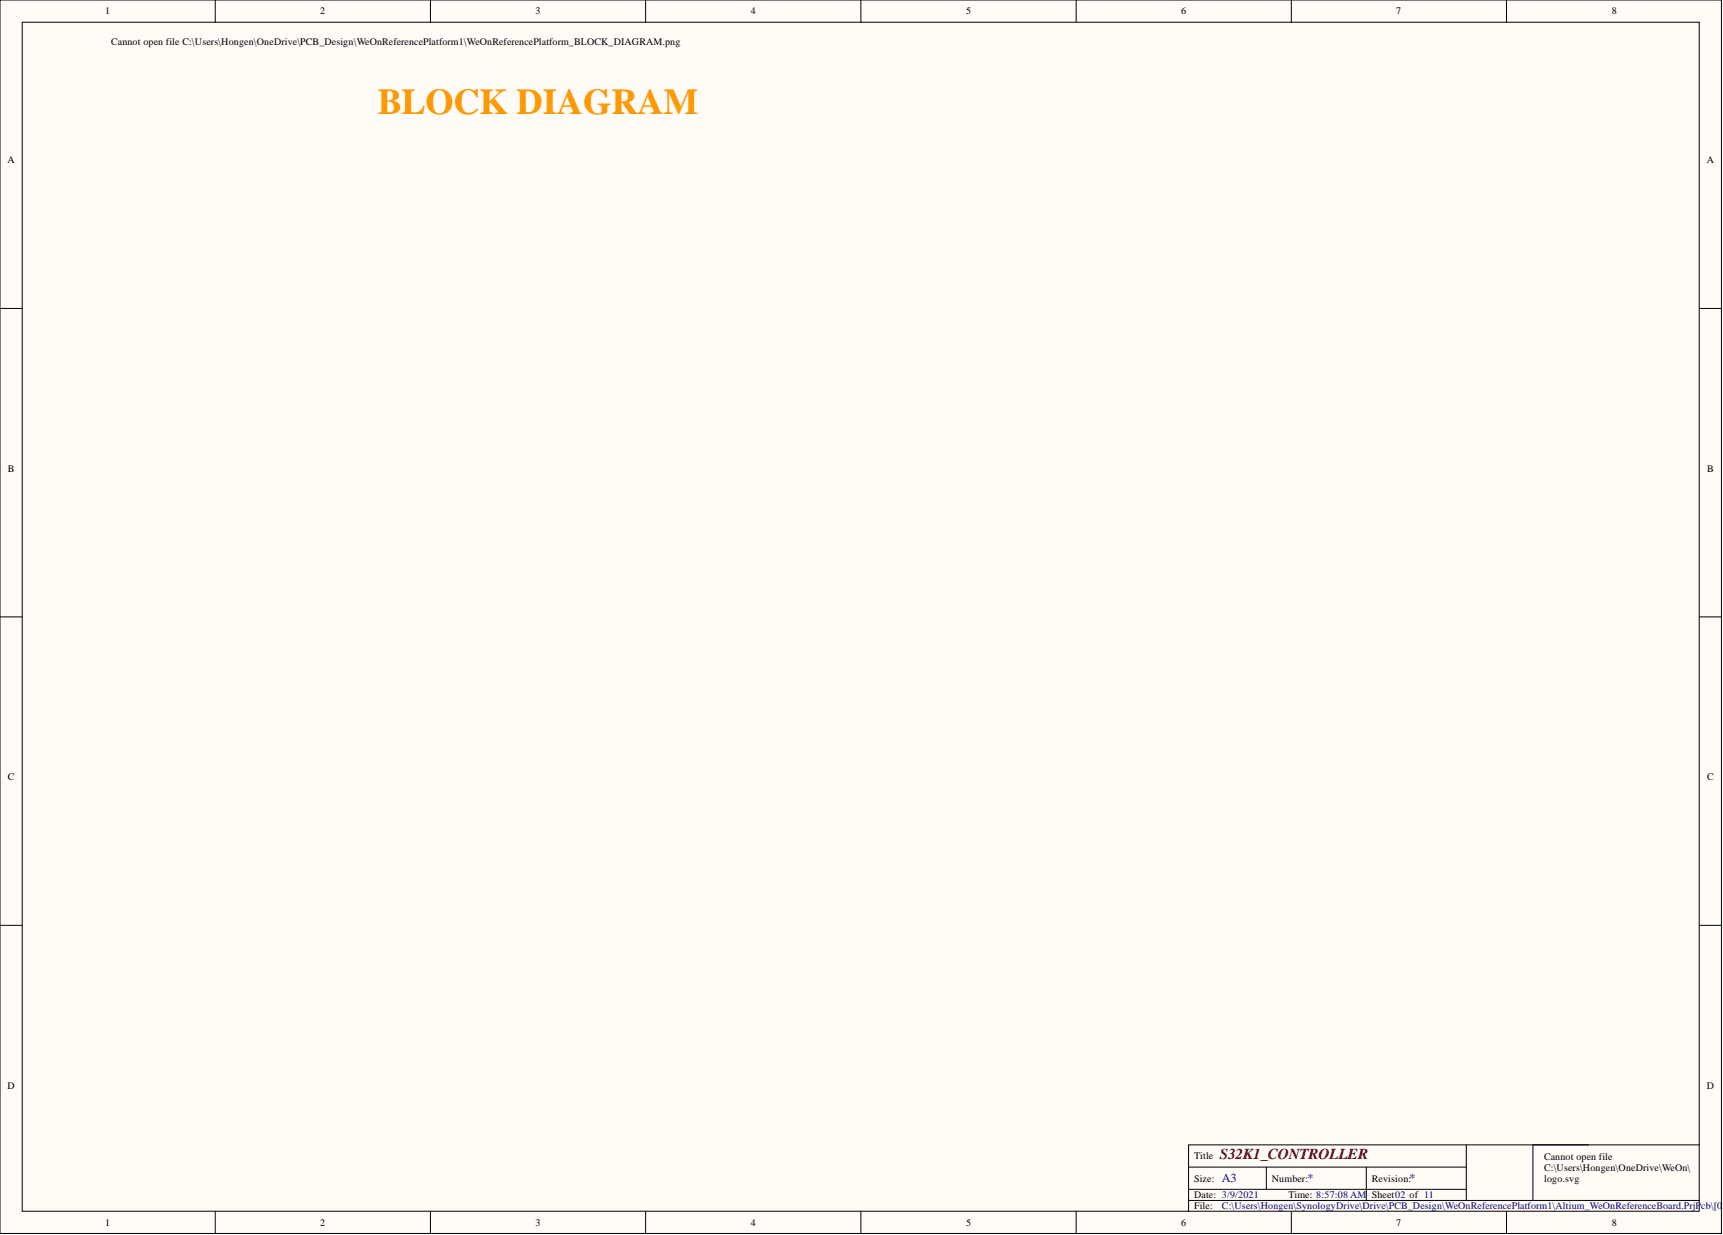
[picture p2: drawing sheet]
<svg xmlns="http://www.w3.org/2000/svg" width="393mm" height="282mm" viewBox="0 0 393 282" stroke-linecap="round" stroke-linejoin="round" font-family="sans-serif">
<defs><g id="words">
<text font-size="8.3" fill="#f90" x="86.2" y="26.1">BLOCK DIAGRAM</text>
<text font-size="3.5" fill="#800000" x="278.4" y="264.6">S32K1_CONTROLLER</text>
<g font-size="2.8" fill="#000080">
<text x="279" y="269.8">A3</text>
<text x="298.5" y="269.8">*</text>
<text x="321.8" y="269.8">*</text>
</g>
<g font-size="2.3">
<text x="24" y="3.3">1</text>
<text x="73.1" y="3.3">2</text>
<text x="122.2" y="3.3">3</text>
<text x="171.4" y="3.3">4</text>
<text x="220.5" y="3.3">5</text>
<text x="269.7" y="3.3">6</text>
<text x="318.8" y="3.3">7</text>
<text x="368" y="3.3">8</text>
<text x="25.4" y="10.3">Cannot open file C:\Users\Hongen\OneDrive\PCB_Design\WeOnReferencePlatform1\WeOnReferencePlatform_BLOCK_DIAGRAM.png</text>
<text x="1.7" y="37.2">A</text>
<text x="389.7" y="37.2">A</text>
<text x="1.8" y="107.6">B</text>
<text x="389.8" y="107.6">B</text>
<text x="1.8" y="178">C</text>
<text x="389.8" y="178">C</text>
<text x="1.7" y="248.4">D</text>
<text x="389.7" y="248.4">D</text>
<text x="272.6" y="264.6">Title</text>
<text x="272.6" y="269.7">Size:</text>
<text x="290.4" y="269.7">Number:</text>
<text x="313.2" y="269.7">Revision:</text>
<text x="352.5" y="264.7">Cannot open file</text>
<text x="352.5" y="267.2">C:\Users\Hongen\OneDrive\WeOn\</text>
<text x="352.5" y="269.8">logo.svg</text>
<text x="272.6" y="273.5">Date: 3/9/2021</text>
<text x="294.2" y="273.5">Time: 8:57:08 AM</text>
<text x="313.2" y="273.5">Sheet02 of 11</text>
<text x="24" y="279.8">1</text>
<text x="73.1" y="279.8">2</text>
<text x="122.2" y="279.8">3</text>
<text x="171.4" y="279.8">4</text>
<text x="220.5" y="279.8">5</text>
<text x="269.7" y="279.8">6</text>
<text x="272.6" y="276">File:</text>
<text x="318.8" y="279.8">7</text>
<text x="368" y="279.8">8</text>
</g>
<g font-size="2.3" fill="#000080">
<text x="279" y="276">C:\Users\Hongen\SynologyDrive\Drive\PCB_Design\WeOnReferencePlatform1\Altium_WeOnReferenceBoard.PrjPcb\[0</text>
<text x="393.2" y="276">2</text>
</g>
</g></defs>
<g fill="#fffcf8" stroke="#000" stroke-width=".23">
<path d="M0 0h393v281.5h-393z"/>
<path d="M5.1 5.1h382.8v271.3h-382.8z"/>
</g>
<g fill="none" stroke="#000" stroke-width=".23">
<path d="M49.1 0v5.1M98.3 0v5.1M147.4 0v5.1M196.5 0v5.1M245.7 0v5.1M294.8 0v5.1M343.9 0v5.1M0 70.4h5.1M388 70.4h5.1M0 140.8h5.1M388 140.8h5.1M0 211.2h5.1"/>
<path d="M388 211.2h5.1M49.1 276.5v5.1M98.3 276.5v5.1M147.4 276.5v5.1M196.5 276.5v5.1M245.7 276.5v5.1M271.3 266.4h63.4M271.3 274h116.7M271.3 271.4h63.4M289.1 266.4v5M294.8 276.5v5.1M311.9 266.4v7.6"/>
<path d="M334.7 261.3v12.7M343.9 276.5v5.1M362.6 261.3h-91.3v15.2M388 261.3h-38v12.7"/>
</g>
<use href="#words"/>
</svg>
